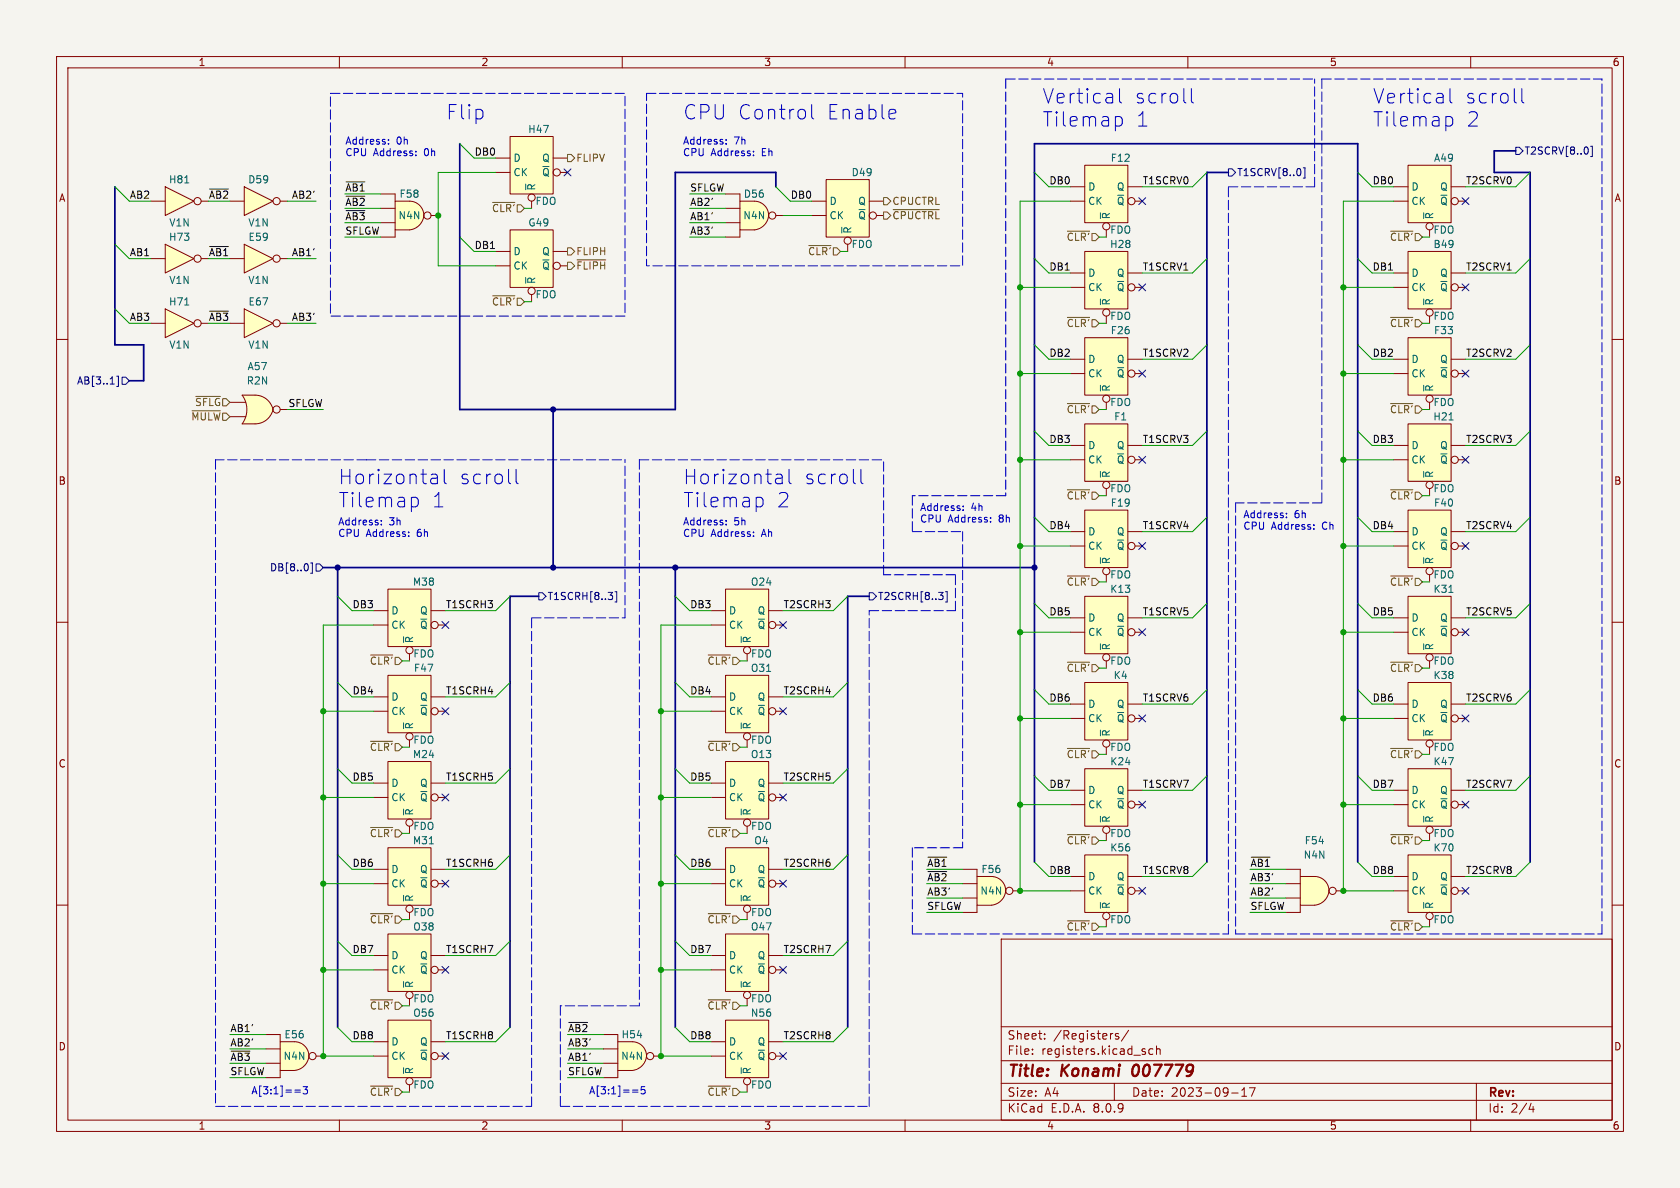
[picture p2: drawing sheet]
<svg xmlns="http://www.w3.org/2000/svg" width="297mm" height="210mm" viewBox="0 0 297 210" stroke-linecap="round" stroke-linejoin="round" font-family="sans-serif">
<defs><g id="words">
<g font-size="3.5" fill="#0000c2">
<text x="78.7" y="21.3">Flip</text>
<text x="120.6" y="21.3">CPU Control</text>
<text x="145.9" y="21.3">Enable</text>
<text x="184.1" y="18.5">Vertical</text>
<text x="184.1" y="22.6">Tilemap</text>
<text x="200.4" y="18.5">scroll</text>
<text x="200.7" y="22.6">1</text>
<text x="242.6" y="18.5">Vertical</text>
<text x="242.6" y="22.6">Tilemap</text>
<text x="258.8" y="18.5">scroll</text>
<text x="259.1" y="22.6">2</text>
<text x="59.7" y="85.8">Horizontal</text>
<text x="59.7" y="89.9">Tilemap</text>
<text x="76.2" y="89.9">1</text>
<text x="81" y="85.8">scroll</text>
<text x="120.6" y="85.8">Horizontal</text>
<text x="120.6" y="89.9">Tilemap</text>
<text x="137.2" y="89.9">2</text>
<text x="142" y="85.8">scroll</text>
</g>
<g font-size="2.8" fill="#840000">
<text x="178" y="190.9">Title:</text>
<text x="187.7" y="190.9">Konami</text>
<text x="201" y="190.9">007779</text>
</g>
<g font-size="2.1" fill="#840000">
<text x="178" y="184">Sheet:</text>
<text x="186.2" y="184">/Registers/</text>
<text x="178" y="186.7">File:</text>
<text x="184.1" y="186.7">registers.kicad_sch</text>
<text x="178" y="196.9">KiCad</text>
<text x="178" y="194.1">Size:</text>
<text x="184.7" y="194.1">A4</text>
<text x="185.7" y="196.9">E.D.A.</text>
<text x="193.3" y="196.9">8.0.9</text>
<text x="200" y="194.1">Date:</text>
<text x="207" y="194.1">2023-09-17</text>
<text x="263" y="194.3">Rev:</text>
<text x="263" y="196.9">Id:</text>
<text x="267.1" y="196.9">2/4</text>
</g>
<g font-size="1.8" fill="#840000">
<text x="35" y="11.9">1</text>
<text x="85" y="11.9">2</text>
<text x="135" y="11.9">3</text>
<text x="185" y="11.9">4</text>
<text x="235" y="11.9">5</text>
<text x="285" y="11.9">6</text>
<text x="10.3" y="35.9">A</text>
<text x="285.3" y="35.9">A</text>
<text x="10.3" y="85.9">B</text>
<text x="285.3" y="85.9">B</text>
<text x="10.3" y="135.9">C</text>
<text x="285.3" y="135.9">C</text>
<text x="10.3" y="185.9">D</text>
<text x="285.3" y="185.9">D</text>
<text x="35" y="199.9">1</text>
<text x="85" y="199.9">2</text>
<text x="135" y="199.9">3</text>
<text x="185" y="199.9">4</text>
<text x="235" y="199.9">5</text>
<text x="285" y="199.9">6</text>
</g>
<g font-size="1.8" fill="#006464">
<text x="93.3" y="23.7">H47</text>
<text x="90.7" y="28.8">D</text>
<text x="95.7" y="28.8">Q</text>
<text x="196.3" y="28.8">F12</text>
<text x="253.4" y="28.8">A49</text>
<text x="29.8" y="32.6">H81</text>
<text x="43.8" y="32.6">D59</text>
<text x="70.5" y="35.2">F58</text>
<text x="90.7" y="31.3">CK</text>
<text x="94.8" y="33.8" transform="rotate(-90 94.8 33.8)">~{R}</text>
<text x="95.7" y="31.3">~{Q}</text>
<text x="131.4" y="35.2">D56</text>
<text x="150.5" y="31.3">D49</text>
<text x="192.3" y="33.9">D</text>
<text x="197.3" y="33.9">Q</text>
<text x="249.4" y="33.9">D</text>
<text x="254.5" y="33.9">Q</text>
<text x="29.8" y="40.2">V1N</text>
<text x="43.8" y="40.2">V1N</text>
<text x="70.4" y="39">N4N</text>
<text x="93.3" y="40.2">G49</text>
<text x="94.6" y="36.4">FDO</text>
<text x="131.3" y="39">N4N</text>
<text x="146.6" y="39">CK</text>
<text x="146.6" y="36.4">D</text>
<text x="150.7" y="41.4" transform="rotate(-90 150.7 41.4)">~{R}</text>
<text x="151.6" y="36.4">Q</text>
<text x="151.6" y="39">~{Q}</text>
<text x="192.3" y="36.4">CK</text>
<text x="196.2" y="41.5">FDO</text>
<text x="196.4" y="38.9" transform="rotate(-90 196.4 38.9)">~{R}</text>
<text x="197.3" y="36.4">~{Q}</text>
<text x="249.4" y="36.4">CK</text>
<text x="253.3" y="41.5">FDO</text>
<text x="253.6" y="38.9" transform="rotate(-90 253.6 38.9)">~{R}</text>
<text x="254.5" y="36.4">~{Q}</text>
<text x="29.8" y="42.8">H73</text>
<text x="43.8" y="42.8">E59</text>
<text x="90.7" y="47.9">CK</text>
<text x="90.7" y="45.3">D</text>
<text x="95.7" y="45.3">Q</text>
<text x="95.7" y="47.9">~{Q}</text>
<text x="150.5" y="44">FDO</text>
<text x="196.1" y="44">H28</text>
<text x="253.3" y="44">B49</text>
<text x="29.8" y="50.4">V1N</text>
<text x="43.8" y="50.4">V1N</text>
<text x="94.6" y="52.9">FDO</text>
<text x="94.8" y="50.3" transform="rotate(-90 94.8 50.3)">~{R}</text>
<text x="192.3" y="51.7">CK</text>
<text x="192.3" y="49.1">D</text>
<text x="197.3" y="49.1">Q</text>
<text x="197.3" y="51.7">~{Q}</text>
<text x="249.4" y="51.7">CK</text>
<text x="249.4" y="49.1">D</text>
<text x="254.5" y="49.1">Q</text>
<text x="254.5" y="51.7">~{Q}</text>
<text x="29.8" y="54.2">H71</text>
<text x="43.8" y="54.2">E67</text>
<text x="196.2" y="56.7">FDO</text>
<text x="196.3" y="59.3">F26</text>
<text x="196.4" y="54.1" transform="rotate(-90 196.4 54.1)">~{R}</text>
<text x="253.3" y="56.7">FDO</text>
<text x="253.4" y="59.3">F33</text>
<text x="253.6" y="54.1" transform="rotate(-90 253.6 54.1)">~{R}</text>
<text x="29.8" y="61.8">V1N</text>
<text x="43.7" y="65.6">A57</text>
<text x="43.8" y="61.8">V1N</text>
<text x="192.3" y="64.4">D</text>
<text x="197.3" y="64.4">Q</text>
<text x="249.4" y="64.4">D</text>
<text x="254.5" y="64.4">Q</text>
<text x="43.5" y="68.2">R2N</text>
<text x="192.3" y="66.9">CK</text>
<text x="196.2" y="72">FDO</text>
<text x="196.4" y="69.3" transform="rotate(-90 196.4 69.3)">~{R}</text>
<text x="197.3" y="66.9">~{Q}</text>
<text x="249.4" y="66.9">CK</text>
<text x="253.3" y="72">FDO</text>
<text x="253.6" y="69.3" transform="rotate(-90 253.6 69.3)">~{R}</text>
<text x="254.5" y="66.9">~{Q}</text>
<text x="196.9" y="74.5">F1</text>
<text x="253.3" y="74.5">H21</text>
<text x="192.3" y="82.1">CK</text>
<text x="192.3" y="79.6">D</text>
<text x="197.3" y="79.6">Q</text>
<text x="197.3" y="82.1">~{Q}</text>
<text x="249.4" y="82.1">CK</text>
<text x="249.4" y="79.6">D</text>
<text x="254.5" y="79.6">Q</text>
<text x="254.5" y="82.1">~{Q}</text>
<text x="196.2" y="87.2">FDO</text>
<text x="196.3" y="89.8">F19</text>
<text x="196.4" y="84.6" transform="rotate(-90 196.4 84.6)">~{R}</text>
<text x="253.3" y="87.2">FDO</text>
<text x="253.4" y="89.8">F40</text>
<text x="253.6" y="84.6" transform="rotate(-90 253.6 84.6)">~{R}</text>
<text x="192.3" y="94.8">D</text>
<text x="197.3" y="94.8">Q</text>
<text x="249.4" y="94.8">D</text>
<text x="254.5" y="94.8">Q</text>
<text x="192.3" y="97.4">CK</text>
<text x="196.4" y="99.8" transform="rotate(-90 196.4 99.8)">~{R}</text>
<text x="197.3" y="97.4">~{Q}</text>
<text x="249.4" y="97.4">CK</text>
<text x="253.6" y="99.8" transform="rotate(-90 253.6 99.8)">~{R}</text>
<text x="254.5" y="97.4">~{Q}</text>
<text x="72.9" y="103.7">M38</text>
<text x="132.6" y="103.7">O24</text>
<text x="196.2" y="102.5">FDO</text>
<text x="196.2" y="105">K13</text>
<text x="253.3" y="102.5">FDO</text>
<text x="253.3" y="105">K31</text>
<text x="69.1" y="111.4">CK</text>
<text x="69.1" y="108.8">D</text>
<text x="73.3" y="113.8" transform="rotate(-90 73.3 113.8)">~{R}</text>
<text x="74.2" y="108.8">Q</text>
<text x="74.2" y="111.4">~{Q}</text>
<text x="128.8" y="111.4">CK</text>
<text x="128.8" y="108.8">D</text>
<text x="132.9" y="113.8" transform="rotate(-90 132.9 113.8)">~{R}</text>
<text x="133.8" y="108.8">Q</text>
<text x="133.8" y="111.4">~{Q}</text>
<text x="192.3" y="112.6">CK</text>
<text x="192.3" y="110.1">D</text>
<text x="197.3" y="110.1">Q</text>
<text x="197.3" y="112.6">~{Q}</text>
<text x="249.4" y="112.6">CK</text>
<text x="249.4" y="110.1">D</text>
<text x="254.5" y="110.1">Q</text>
<text x="254.5" y="112.6">~{Q}</text>
<text x="73" y="116.4">FDO</text>
<text x="73.1" y="119">F47</text>
<text x="132.6" y="119">O31</text>
<text x="132.7" y="116.4">FDO</text>
<text x="196.2" y="117.7">FDO</text>
<text x="196.4" y="115.1" transform="rotate(-90 196.4 115.1)">~{R}</text>
<text x="253.3" y="117.7">FDO</text>
<text x="253.6" y="115.1" transform="rotate(-90 253.6 115.1)">~{R}</text>
<text x="69.1" y="124.1">D</text>
<text x="74.2" y="124.1">Q</text>
<text x="128.8" y="124.1">D</text>
<text x="133.8" y="124.1">Q</text>
<text x="192.3" y="125.3">D</text>
<text x="196.8" y="120.2">K4</text>
<text x="197.3" y="125.3">Q</text>
<text x="249.4" y="125.3">D</text>
<text x="253.3" y="120.2">K38</text>
<text x="254.5" y="125.3">Q</text>
<text x="69.1" y="126.6">CK</text>
<text x="73" y="131.7">FDO</text>
<text x="73.3" y="129" transform="rotate(-90 73.3 129)">~{R}</text>
<text x="74.2" y="126.6">~{Q}</text>
<text x="128.8" y="126.6">CK</text>
<text x="132.7" y="131.7">FDO</text>
<text x="132.9" y="129" transform="rotate(-90 132.9 129)">~{R}</text>
<text x="133.8" y="126.6">~{Q}</text>
<text x="192.3" y="127.9">CK</text>
<text x="196.4" y="130.3" transform="rotate(-90 196.4 130.3)">~{R}</text>
<text x="197.3" y="127.9">~{Q}</text>
<text x="249.4" y="127.9">CK</text>
<text x="253.6" y="130.3" transform="rotate(-90 253.6 130.3)">~{R}</text>
<text x="254.5" y="127.9">~{Q}</text>
<text x="72.9" y="134.2">M24</text>
<text x="132.6" y="134.2">O13</text>
<text x="196.2" y="132.9">FDO</text>
<text x="196.2" y="135.5">K24</text>
<text x="253.3" y="132.9">FDO</text>
<text x="253.3" y="135.5">K47</text>
<text x="69.1" y="141.8">CK</text>
<text x="69.1" y="139.3">D</text>
<text x="74.2" y="139.3">Q</text>
<text x="74.2" y="141.8">~{Q}</text>
<text x="128.8" y="141.8">CK</text>
<text x="128.8" y="139.3">D</text>
<text x="133.8" y="139.3">Q</text>
<text x="133.8" y="141.8">~{Q}</text>
<text x="192.3" y="143.1">CK</text>
<text x="192.3" y="140.6">D</text>
<text x="197.3" y="140.6">Q</text>
<text x="197.3" y="143.1">~{Q}</text>
<text x="249.4" y="143.1">CK</text>
<text x="249.4" y="140.6">D</text>
<text x="254.5" y="140.6">Q</text>
<text x="254.5" y="143.1">~{Q}</text>
<text x="72.9" y="149.5">M31</text>
<text x="73" y="146.9">FDO</text>
<text x="73.3" y="144.3" transform="rotate(-90 73.3 144.3)">~{R}</text>
<text x="132.7" y="146.9">FDO</text>
<text x="132.9" y="144.3" transform="rotate(-90 132.9 144.3)">~{R}</text>
<text x="133.2" y="149.5">O4</text>
<text x="196.2" y="148.2">FDO</text>
<text x="196.4" y="145.5" transform="rotate(-90 196.4 145.5)">~{R}</text>
<text x="230.6" y="149.5">F54</text>
<text x="253.3" y="148.2">FDO</text>
<text x="253.6" y="145.5" transform="rotate(-90 253.6 145.5)">~{R}</text>
<text x="69.1" y="154.5">D</text>
<text x="74.2" y="154.5">Q</text>
<text x="128.8" y="154.5">D</text>
<text x="133.8" y="154.5">Q</text>
<text x="173.4" y="154.5">F56</text>
<text x="192.3" y="155.8">D</text>
<text x="196.2" y="150.7">K56</text>
<text x="197.3" y="155.8">Q</text>
<text x="230.4" y="152">N4N</text>
<text x="249.4" y="155.8">D</text>
<text x="253.3" y="150.7">K70</text>
<text x="254.5" y="155.8">Q</text>
<text x="69.1" y="157.1">CK</text>
<text x="73.3" y="159.5" transform="rotate(-90 73.3 159.5)">~{R}</text>
<text x="74.2" y="157.1">~{Q}</text>
<text x="128.8" y="157.1">CK</text>
<text x="132.9" y="159.5" transform="rotate(-90 132.9 159.5)">~{R}</text>
<text x="133.8" y="157.1">~{Q}</text>
<text x="173.2" y="158.3">N4N</text>
<text x="192.3" y="158.3">CK</text>
<text x="196.4" y="160.8" transform="rotate(-90 196.4 160.8)">~{R}</text>
<text x="197.3" y="158.3">~{Q}</text>
<text x="249.4" y="158.3">CK</text>
<text x="253.6" y="160.8" transform="rotate(-90 253.6 160.8)">~{R}</text>
<text x="254.5" y="158.3">~{Q}</text>
<text x="73" y="164.7">O38</text>
<text x="73" y="162.2">FDO</text>
<text x="132.6" y="164.7">O47</text>
<text x="132.7" y="162.2">FDO</text>
<text x="196.2" y="163.4">FDO</text>
<text x="253.3" y="163.4">FDO</text>
<text x="69.1" y="172.3">CK</text>
<text x="69.1" y="169.8">D</text>
<text x="74.2" y="169.8">Q</text>
<text x="74.2" y="172.3">~{Q}</text>
<text x="128.8" y="172.3">CK</text>
<text x="128.8" y="169.8">D</text>
<text x="133.8" y="169.8">Q</text>
<text x="133.8" y="172.3">~{Q}</text>
<text x="73" y="179.9">O56</text>
<text x="73" y="177.4">FDO</text>
<text x="73.3" y="174.8" transform="rotate(-90 73.3 174.8)">~{R}</text>
<text x="132.6" y="179.9">N56</text>
<text x="132.7" y="177.4">FDO</text>
<text x="132.9" y="174.8" transform="rotate(-90 132.9 174.8)">~{R}</text>
<text x="50.2" y="183.7">E56</text>
<text x="69.1" y="185">D</text>
<text x="74.2" y="185">Q</text>
<text x="109.8" y="183.7">H54</text>
<text x="128.8" y="185">D</text>
<text x="133.8" y="185">Q</text>
<text x="50" y="187.6">N4N</text>
<text x="69.1" y="187.6">CK</text>
<text x="73.3" y="190" transform="rotate(-90 73.3 190)">~{R}</text>
<text x="74.2" y="187.6">~{Q}</text>
<text x="109.7" y="187.6">N4N</text>
<text x="128.8" y="187.6">CK</text>
<text x="132.9" y="190" transform="rotate(-90 132.9 190)">~{R}</text>
<text x="133.8" y="187.6">~{Q}</text>
<text x="73" y="192.6">FDO</text>
<text x="132.7" y="192.6">FDO</text>
</g>
<g font-size="1.8" fill="#0000c2">
<text x="61" y="25.6">Address:</text>
<text x="61" y="27.7">CPU</text>
<text x="66" y="27.7">Address:</text>
<text x="70.1" y="25.6">0h</text>
<text x="75.1" y="27.7">0h</text>
<text x="120.6" y="25.6">Address:</text>
<text x="120.6" y="27.7">CPU</text>
<text x="125.7" y="27.7">Address:</text>
<text x="129.7" y="25.6">7h</text>
<text x="134.8" y="27.7">Eh</text>
<text x="59.7" y="93">Address:</text>
<text x="59.7" y="95">CPU</text>
<text x="64.7" y="95">Address:</text>
<text x="68.8" y="93">3h</text>
<text x="73.8" y="95">6h</text>
<text x="120.6" y="93">Address:</text>
<text x="120.6" y="95">CPU</text>
<text x="125.7" y="95">Address:</text>
<text x="129.7" y="93">5h</text>
<text x="134.8" y="95">Ah</text>
<text x="162.6" y="90.4">Address:</text>
<text x="162.6" y="92.5">CPU</text>
<text x="167.6" y="92.5">Address:</text>
<text x="171.7" y="90.4">4h</text>
<text x="176.7" y="92.5">8h</text>
<text x="219.7" y="91.7">Address:</text>
<text x="219.7" y="93.7">CPU</text>
<text x="224.8" y="93.7">Address:</text>
<text x="228.8" y="91.7">6h</text>
<text x="233.8" y="93.7">Ch</text>
<text x="44.3" y="193.7">A[3:1]==3</text>
<text x="104" y="193.7">A[3:1]==5</text>
</g>
<g font-size="1.8" fill="#0f0f0f">
<text x="83.8" y="27.6">DB0</text>
<text x="22.9" y="35.2">AB2</text>
<text x="36.8" y="35.2">~{AB2}</text>
<text x="51.5" y="35.2">AB2'</text>
<text x="61" y="33.9">~{AB1}</text>
<text x="121.9" y="33.9">SFLGW</text>
<text x="139.7" y="35.2">DB0</text>
<text x="185.4" y="32.7">DB0</text>
<text x="201.9" y="32.7">T1SCRV0</text>
<text x="242.6" y="32.7">DB0</text>
<text x="259.1" y="32.7">T2SCRV0</text>
<text x="61" y="41.6">SFLGW</text>
<text x="61" y="39">~{AB3}</text>
<text x="61" y="36.5">~{AB2}</text>
<text x="121.9" y="36.5">AB2'</text>
<text x="121.9" y="39">AB1'</text>
<text x="121.9" y="41.6">AB3'</text>
<text x="22.9" y="45.4">AB1</text>
<text x="36.8" y="45.4">~{AB1}</text>
<text x="51.5" y="45.4">AB1'</text>
<text x="83.8" y="44.1">DB1</text>
<text x="185.4" y="47.9">DB1</text>
<text x="201.9" y="47.9">T1SCRV1</text>
<text x="242.6" y="47.9">DB1</text>
<text x="259.1" y="47.9">T2SCRV1</text>
<text x="22.9" y="56.8">AB3</text>
<text x="36.8" y="56.8">~{AB3}</text>
<text x="51.5" y="56.8">AB3'</text>
<text x="185.4" y="63.2">DB2</text>
<text x="201.9" y="63.2">T1SCRV2</text>
<text x="242.6" y="63.2">DB2</text>
<text x="259.1" y="63.2">T2SCRV2</text>
<text x="50.9" y="72">SFLGW</text>
<text x="185.4" y="78.4">DB3</text>
<text x="201.9" y="78.4">T1SCRV3</text>
<text x="242.6" y="78.4">DB3</text>
<text x="259.1" y="78.4">T2SCRV3</text>
<text x="185.4" y="93.6">DB4</text>
<text x="201.9" y="93.6">T1SCRV4</text>
<text x="242.6" y="93.6">DB4</text>
<text x="259.1" y="93.6">T2SCRV4</text>
<text x="62.2" y="107.6">DB3</text>
<text x="78.7" y="107.6">T1SCRH3</text>
<text x="121.9" y="107.6">DB3</text>
<text x="138.4" y="107.6">T2SCRH3</text>
<text x="185.4" y="108.9">DB5</text>
<text x="201.9" y="108.9">T1SCRV5</text>
<text x="242.6" y="108.9">DB5</text>
<text x="259.1" y="108.9">T2SCRV5</text>
<text x="62.2" y="122.8">DB4</text>
<text x="78.7" y="122.8">T1SCRH4</text>
<text x="121.9" y="122.8">DB4</text>
<text x="138.4" y="122.8">T2SCRH4</text>
<text x="185.4" y="124.1">DB6</text>
<text x="201.9" y="124.1">T1SCRV6</text>
<text x="242.6" y="124.1">DB6</text>
<text x="259.1" y="124.1">T2SCRV6</text>
<text x="62.2" y="138.1">DB5</text>
<text x="78.7" y="138.1">T1SCRH5</text>
<text x="121.9" y="138.1">DB5</text>
<text x="138.4" y="138.1">T2SCRH5</text>
<text x="185.4" y="139.4">DB7</text>
<text x="201.9" y="139.4">T1SCRV7</text>
<text x="242.6" y="139.4">DB7</text>
<text x="259.1" y="139.4">T2SCRV7</text>
<text x="62.2" y="153.3">DB6</text>
<text x="78.7" y="153.3">T1SCRH6</text>
<text x="121.9" y="153.3">DB6</text>
<text x="138.4" y="153.3">T2SCRH6</text>
<text x="163.8" y="155.9">~{AB2}</text>
<text x="163.8" y="153.3">~{AB1}</text>
<text x="185.4" y="154.6">DB8</text>
<text x="201.9" y="154.6">T1SCRV8</text>
<text x="221" y="155.9">AB3'</text>
<text x="221" y="153.3">~{AB1}</text>
<text x="242.6" y="154.6">DB8</text>
<text x="259.1" y="154.6">T2SCRV8</text>
<text x="163.8" y="158.4">AB3'</text>
<text x="163.8" y="160.9">SFLGW</text>
<text x="221" y="160.9">SFLGW</text>
<text x="221" y="158.4">AB2'</text>
<text x="62.2" y="168.6">DB7</text>
<text x="78.7" y="168.6">T1SCRH7</text>
<text x="121.9" y="168.6">DB7</text>
<text x="138.4" y="168.6">T2SCRH7</text>
<text x="40.6" y="185.1">AB2'</text>
<text x="40.6" y="182.5">AB1'</text>
<text x="62.2" y="183.8">DB8</text>
<text x="78.7" y="183.8">T1SCRH8</text>
<text x="100.3" y="185.1">AB3'</text>
<text x="100.3" y="182.5">~{AB2}</text>
<text x="121.9" y="183.8">DB8</text>
<text x="138.4" y="183.8">T2SCRH8</text>
<text x="40.6" y="187.6">~{AB3}</text>
<text x="40.6" y="190.2">SFLGW</text>
<text x="100.3" y="187.6">AB1'</text>
<text x="100.3" y="190.2">SFLGW</text>
</g>
<g font-size="1.8" fill="#725600">
<text x="101.8" y="28.8">FLIPV</text>
<text x="86.9" y="37.7">~{CLR'}</text>
<text x="157.7" y="36.4">CPUCTRL</text>
<text x="157.7" y="39">~{CPUCTRL}</text>
<text x="101.8" y="45.3">FLIPH</text>
<text x="101.8" y="47.9">~{FLIPH}</text>
<text x="142.8" y="45.3">~{CLR'}</text>
<text x="188.5" y="42.8">~{CLR'}</text>
<text x="245.6" y="42.8">~{CLR'}</text>
<text x="86.9" y="54.2">~{CLR'}</text>
<text x="188.5" y="58">~{CLR'}</text>
<text x="245.6" y="58">~{CLR'}</text>
<text x="34.4" y="72">~{SFLG}</text>
<text x="33.7" y="74.5">~{MULW}</text>
<text x="188.5" y="73.3">~{CLR'}</text>
<text x="245.6" y="73.3">~{CLR'}</text>
<text x="188.5" y="88.5">~{CLR'}</text>
<text x="245.6" y="88.5">~{CLR'}</text>
<text x="188.5" y="103.7">~{CLR'}</text>
<text x="245.6" y="103.7">~{CLR'}</text>
<text x="65.3" y="117.7">~{CLR'}</text>
<text x="125" y="117.7">~{CLR'}</text>
<text x="188.5" y="119">~{CLR'}</text>
<text x="245.6" y="119">~{CLR'}</text>
<text x="65.3" y="132.9">~{CLR'}</text>
<text x="125" y="132.9">~{CLR'}</text>
<text x="188.5" y="134.2">~{CLR'}</text>
<text x="245.6" y="134.2">~{CLR'}</text>
<text x="65.3" y="148.2">~{CLR'}</text>
<text x="125" y="148.2">~{CLR'}</text>
<text x="188.5" y="149.5">~{CLR'}</text>
<text x="245.6" y="149.5">~{CLR'}</text>
<text x="65.3" y="163.4">~{CLR'}</text>
<text x="125" y="163.4">~{CLR'}</text>
<text x="188.5" y="164.7">~{CLR'}</text>
<text x="245.6" y="164.7">~{CLR'}</text>
<text x="65.3" y="178.7">~{CLR'}</text>
<text x="125" y="178.7">~{CLR'}</text>
<text x="65.3" y="193.9">~{CLR'}</text>
<text x="125" y="193.9">~{CLR'}</text>
</g>
<g font-size="1.8" fill="#000084">
<text x="269.4" y="27.5">T2SCRV[8..0]</text>
<text x="218.6" y="31.3">T1SCRV[8..0]</text>
<text x="13.5" y="68.2">AB[3..1]</text>
<text x="47.6" y="101.2">DB[8..0]</text>
<text x="96.7" y="106.3">T1SCRH[8..3]</text>
<text x="155.1" y="106.3">T2SCRH[8..3]</text>
</g>
</g></defs>
<path d="M0 0h297v210h-297z" fill="#f5f4ef" stroke="#f5f4ef" stroke-width=".18"/>
<g fill="none" stroke="#840000" stroke-width=".18">
<path d="M10 10h277v190h-277zM12 12h273v186h-273zM60 10v2M110 10v2M160 10v2M210 10v2M260 10v2M10 60h2M285 60h2M10 110h2M285 110h2M10 160h2"/>
<path d="M177 166h108v32h-108zM285 160h2M60 198v2M110 198v2M160 198v2M177 194.5h108M177 191.5h108M177 187.5h108M177 181.5h108M182.5 186.3v.1M182.5 185.5v.1M184.7 183.6v.1"/>
<path d="M184.7 182.8v.1M197 191.5v3M197.7 182.8l-.3-.1-.2 .2v.2l.5 .2v.3h-.5M199.5 182.1l-1.3 2M203.8 185.5l-.4-.1-.3 .3v.4l.1 .2h.6M204.5 185.5l.2-.1 .3 .1 .1 .9M204.5 184.9v1.5M210 198v2M217.7 193.2h1.2M219.5 193.8h.9M219.5 192.7l.5-.4v1.5M220.9 192.3h1l-.7 1.5"/>
<path d="M260 198v2M261 191.5v6.5M270.7 195l-.4 1.1h.9M271 195.6v1"/>
</g>
<path d="M200.4 188.6a1.52 1.52 0 0 0 0 1.5" fill="none" stroke="#840000" stroke-width=".4"/>
<path d="M90.2 24.1h7.6v10.2h-7.6z" fill="#ffffc2"/>
<g fill="none" stroke="#840000" stroke-width=".18">
<path d="M87.6 30.5h2.6M87.6 27.9h2.6M90.2 24.1h7.6v10.2h-7.6zM94 35.6v1.2M97.8 27.9h2.5M99.1 30.5h1.2"/>
<circle cx="94" cy="34.9" r=".63"/>
</g>
<path d="M92.9 32.5v1.1" fill="none" stroke="#006464" stroke-width=".18"/>
<path d="M29.2 54.6l5.1 2.6-5.1 2.5z" fill="#ffffc2"/>
<g fill="none" stroke="#840000" stroke-width=".18">
<path d="M26.7 57.2h2.5M29.2 54.6l5.1 2.6-5.1 2.5zM35.6 57.2h1.2"/>
<circle cx="34.9" cy="57.1" r=".63"/>
</g>
<path d="M32.7 53.9h.7" fill="none" stroke="#006464" stroke-width=".18"/>
<path d="M68.6 134.6h7.6v10.2h-7.6z" fill="#ffffc2"/>
<g fill="none" stroke="#840000" stroke-width=".18">
<path d="M66 138.4h2.6M68.6 134.6h7.6v10.2h-7.6zM76.2 138.4h2.5M66 141h2.6M72.4 146.1v1.2M77.5 141h1.2"/>
<circle cx="72.4" cy="145.4" r=".63"/>
</g>
<path d="M71.3 143v1" fill="none" stroke="#006464" stroke-width=".18"/>
<path d="M68.6 119.4h7.6v10.1h-7.6z" fill="#ffffc2"/>
<g fill="none" stroke="#840000" stroke-width=".18">
<path d="M68.6 119.4h7.6v10.1h-7.6zM66 125.7h2.6M66 123.2h2.6M72.4 130.8v1.3M76.2 123.2h2.5M77.5 125.7h1.2"/>
<circle cx="72.4" cy="130.2" r=".63"/>
</g>
<path d="M71.3 127.8v1" fill="none" stroke="#006464" stroke-width=".18"/>
<path d="M128.3 149.9h7.6v10.1h-7.6z" fill="#ffffc2"/>
<g fill="none" stroke="#840000" stroke-width=".18">
<path d="M125.7 156.2h2.6M125.7 153.7h2.6M128.3 149.9h7.6v10.1h-7.6zM135.9 153.7h2.5M137.2 156.2h1.2M132.1 161.3v1.3"/>
<circle cx="132.1" cy="160.7" r=".63"/>
</g>
<path d="M131 158.3v1" fill="none" stroke="#006464" stroke-width=".18"/>
<path d="M128.3 165.1h7.6v10.2h-7.6z" fill="#ffffc2"/>
<g fill="none" stroke="#840000" stroke-width=".18">
<path d="M125.7 171.5h2.6M125.7 168.9h2.6M128.3 165.1h7.6v10.2h-7.6zM132.1 176.5v1.3M135.9 168.9h2.5M137.2 171.5h1.2"/>
<circle cx="132.1" cy="175.9" r=".63"/>
</g>
<path d="M131 173.5v1" fill="none" stroke="#006464" stroke-width=".18"/>
<path d="M248.9 151.1h7.6v10.2h-7.6z" fill="#ffffc2"/>
<g fill="none" stroke="#840000" stroke-width=".18">
<path d="M246.4 157.5h2.5M246.4 154.9h2.5M248.9 151.1h7.6v10.2h-7.6zM256.5 154.9h2.6M257.8 157.5h1.3M252.7 162.6v1.2"/>
<circle cx="252.7" cy="161.9" r=".63"/>
</g>
<path d="M251.7 159.5v1.1" fill="none" stroke="#006464" stroke-width=".18"/>
<path d="M128.3 119.4h7.6v10.1h-7.6z" fill="#ffffc2"/>
<g fill="none" stroke="#840000" stroke-width=".18">
<path d="M128.3 119.4h7.6v10.1h-7.6zM125.7 125.7h2.6M125.7 123.2h2.6M132.1 130.8v1.3M135.9 123.2h2.5M137.2 125.7h1.2"/>
<circle cx="132.1" cy="130.2" r=".63"/>
</g>
<path d="M131 127.8v1" fill="none" stroke="#006464" stroke-width=".18"/>
<path d="M128.3 104.1h7.6v10.2h-7.6z" fill="#ffffc2"/>
<g fill="none" stroke="#840000" stroke-width=".18">
<path d="M125.7 110.5h2.6M125.7 108h2.6M128.3 104.1h7.6v10.2h-7.6zM132.1 115.6v1.2M135.9 108h2.5M137.2 110.5h1.2"/>
<circle cx="132.1" cy="114.9" r=".63"/>
</g>
<path d="M131 112.5v1.1" fill="none" stroke="#006464" stroke-width=".18"/>
<path d="M128.3 134.6h7.6v10.2h-7.6z" fill="#ffffc2"/>
<g fill="none" stroke="#840000" stroke-width=".18">
<path d="M125.7 138.4h2.6M128.3 134.6h7.6v10.2h-7.6zM135.9 138.4h2.5M125.7 141h2.6M132.1 146.1v1.2M137.2 141h1.2"/>
<circle cx="132.1" cy="145.4" r=".63"/>
</g>
<path d="M131 143v1" fill="none" stroke="#006464" stroke-width=".18"/>
<path d="M130.8 35.6h2.5v5h-2.5z" fill="#ffffc2"/>
<g fill="#ffffc2" stroke="#ffffc2" stroke-width=".18">
<path d="M133.1 37.8l2.8 .3a2.82 2.82 0 0 1-2.6 2.5z"/>
<path d="M133.3 35.6a2.54 2.54 0 0 1 2.6 2.5h-2.6z"/>
</g>
<g fill="none" stroke="#840000" stroke-width=".18">
<path d="M128.3 34.3h2.5v1.3M128.3 39.4h2.5M128.3 36.8h2.5M130.8 35.6h2.5a2.53 2.53 0 0 1 2.6 2.4 2.53 2.53 0 0 1-2.3 2.6h-2.8zM137.2 38.1h1.2M130.8 40.6v1.3h-2.5"/>
<circle cx="136.5" cy="38.1" r=".63"/>
</g>
<path d="M248.9 120.7h7.6v10.1h-7.6z" fill="#ffffc2"/>
<g fill="none" stroke="#840000" stroke-width=".18">
<path d="M246.4 127h2.5M246.4 124.5h2.5M248.9 120.7h7.6v10.1h-7.6zM252.7 132.1v1.3M256.5 124.5h2.6M257.8 127h1.3"/>
<circle cx="252.7" cy="131.4" r=".63"/>
</g>
<path d="M251.7 129.1v1" fill="none" stroke="#006464" stroke-width=".18"/>
<path d="M90.2 40.6h7.6v10.2h-7.6z" fill="#ffffc2"/>
<g fill="none" stroke="#840000" stroke-width=".18">
<path d="M87.6 47h2.6M87.6 44.5h2.6M90.2 40.6h7.6v10.2h-7.6zM94 52.1v1.2M97.8 44.5h2.5M99.1 47h1.2"/>
<circle cx="94" cy="51.4" r=".63"/>
</g>
<path d="M92.9 49v1.1" fill="none" stroke="#006464" stroke-width=".18"/>
<path d="M248.9 135.9h7.6v10.2h-7.6z" fill="#ffffc2"/>
<g fill="none" stroke="#840000" stroke-width=".18">
<path d="M246.4 139.7h2.5M248.9 135.9h7.6v10.2h-7.6zM256.5 139.7h2.6M246.4 142.2h2.5M252.7 147.3v1.3M257.8 142.2h1.3"/>
<circle cx="252.7" cy="146.7" r=".63"/>
</g>
<path d="M251.7 144.3v1" fill="none" stroke="#006464" stroke-width=".18"/>
<path d="M43.2 33l5.1 2.6-5.1 2.5z" fill="#ffffc2"/>
<g fill="none" stroke="#840000" stroke-width=".18">
<path d="M40.6 35.6h2.6M43.2 33l5.1 2.6-5.1 2.5zM49.5 35.6h1.3"/>
<circle cx="48.9" cy="35.6" r=".63"/>
</g>
<path d="M191.8 44.5h7.6v10.1h-7.6z" fill="#ffffc2"/>
<g fill="none" stroke="#840000" stroke-width=".18">
<path d="M189.2 50.8h2.6M189.2 48.3h2.6M191.8 44.5h7.6v10.1h-7.6zM195.6 55.9v1.3M199.4 48.3h2.5M200.7 50.8h1.2"/>
<circle cx="195.6" cy="55.2" r=".63"/>
</g>
<path d="M194.5 52.9v1" fill="none" stroke="#006464" stroke-width=".18"/>
<path d="M191.8 74.9h7.6v10.2h-7.6z" fill="#ffffc2"/>
<g fill="none" stroke="#840000" stroke-width=".18">
<path d="M189.2 78.7h2.6M191.8 74.9h7.6v10.2h-7.6zM199.4 78.7h2.5M189.2 81.3h2.6M195.6 86.4v1.2M200.7 81.3h1.2"/>
<circle cx="195.6" cy="85.7" r=".63"/>
</g>
<path d="M194.5 83.3v1.1" fill="none" stroke="#006464" stroke-width=".18"/>
<path d="M191.8 120.7h7.6v10.1h-7.6z" fill="#ffffc2"/>
<g fill="none" stroke="#840000" stroke-width=".18">
<path d="M189.2 127h2.6M189.2 124.5h2.6M191.8 120.7h7.6v10.1h-7.6zM195.6 132.1v1.3M199.4 124.5h2.5M200.7 127h1.2"/>
<circle cx="195.6" cy="131.4" r=".63"/>
</g>
<path d="M194.5 129.1v1" fill="none" stroke="#006464" stroke-width=".18"/>
<path d="M69.8 35.6h2.6v5h-2.6z" fill="#ffffc2"/>
<g fill="#ffffc2" stroke="#ffffc2" stroke-width=".18">
<path d="M72.1 37.8l2.8 .3a2.82 2.82 0 0 1-2.5 2.5z"/>
<path d="M72.4 35.6a2.54 2.54 0 0 1 2.5 2.5h-2.5z"/>
</g>
<g fill="none" stroke="#840000" stroke-width=".18">
<path d="M67.3 34.3h2.5v1.3M67.3 39.4h2.5M67.3 36.8h2.5M69.8 35.6h2.6a2.53 2.53 0 0 1 2.5 2.4 2.53 2.53 0 0 1-2.3 2.6h-2.8zM76.2 38.1h1.3M69.8 40.6v1.3h-2.5"/>
<circle cx="75.6" cy="38.1" r=".63"/>
</g>
<path d="M191.8 59.7h7.6v10.2h-7.6z" fill="#ffffc2"/>
<g fill="none" stroke="#840000" stroke-width=".18">
<path d="M191.8 59.7h7.6v10.2h-7.6zM189.2 66h2.6M189.2 63.5h2.6M195.6 71.1v1.3M199.4 63.5h2.5M200.7 66h1.2"/>
<circle cx="195.6" cy="70.5" r=".63"/>
</g>
<path d="M194.5 68.1v1" fill="none" stroke="#006464" stroke-width=".18"/>
<path d="M248.9 29.2h7.6v10.2h-7.6z" fill="#ffffc2"/>
<g fill="none" stroke="#840000" stroke-width=".18">
<path d="M246.4 35.6h2.5M246.4 33h2.5M248.9 29.2h7.6v10.2h-7.6zM256.5 33h2.6M257.8 35.6h1.3M252.7 40.6v1.3"/>
<circle cx="252.7" cy="40" r=".63"/>
</g>
<path d="M251.7 37.6v1" fill="none" stroke="#006464" stroke-width=".18"/>
<path d="M248.9 59.7h7.6v10.2h-7.6z" fill="#ffffc2"/>
<g fill="none" stroke="#840000" stroke-width=".18">
<path d="M248.9 59.7h7.6v10.2h-7.6zM246.4 66h2.5M246.4 63.5h2.5M252.7 71.1v1.3M256.5 63.5h2.6M257.8 66h1.3"/>
<circle cx="252.7" cy="70.5" r=".63"/>
</g>
<path d="M251.7 68.1v1" fill="none" stroke="#006464" stroke-width=".18"/>
<path d="M248.9 90.2h7.6v10.1h-7.6z" fill="#ffffc2"/>
<g fill="none" stroke="#840000" stroke-width=".18">
<path d="M246.4 96.5h2.5M246.4 94h2.5M248.9 90.2h7.6v10.1h-7.6zM256.5 94h2.6M257.8 96.5h1.3M252.7 101.6v1.3"/>
<circle cx="252.7" cy="101" r=".63"/>
</g>
<path d="M251.7 98.6v1" fill="none" stroke="#006464" stroke-width=".18"/>
<path d="M248.9 105.4h7.6v10.2h-7.6z" fill="#ffffc2"/>
<g fill="none" stroke="#840000" stroke-width=".18">
<path d="M246.4 111.8h2.5M246.4 109.2h2.5M248.9 105.4h7.6v10.2h-7.6zM252.7 116.8v1.3M256.5 109.2h2.6M257.8 111.8h1.3"/>
<circle cx="252.7" cy="116.2" r=".63"/>
</g>
<path d="M251.7 113.8v1M256.1 104.7h.8" fill="none" stroke="#006464" stroke-width=".18"/>
<path d="M248.9 44.5h7.6v10.1h-7.6z" fill="#ffffc2"/>
<g fill="none" stroke="#840000" stroke-width=".18">
<path d="M246.4 50.8h2.5M246.4 48.3h2.5M248.9 44.5h7.6v10.1h-7.6zM252.7 55.9v1.3M256.5 48.3h2.6M257.8 50.8h1.3"/>
<circle cx="252.7" cy="55.2" r=".63"/>
</g>
<path d="M251.7 52.9v1" fill="none" stroke="#006464" stroke-width=".18"/>
<path d="M146 31.8h7.7v10.1h-7.7z" fill="#ffffc2"/>
<g fill="none" stroke="#840000" stroke-width=".18">
<path d="M143.5 38.1h2.5M143.5 35.6h2.5M146 31.8h7.7v10.1h-7.7zM153.7 35.6h2.5M154.9 38.1h1.3M149.9 43.2v1.3"/>
<circle cx="149.9" cy="42.5" r=".63"/>
</g>
<path d="M148.8 40.2v1" fill="none" stroke="#006464" stroke-width=".18"/>
<path d="M191.8 29.2h7.6v10.2h-7.6z" fill="#ffffc2"/>
<g fill="none" stroke="#840000" stroke-width=".18">
<path d="M189.2 35.6h2.6M189.2 33h2.6M191.8 29.2h7.6v10.2h-7.6zM199.4 33h2.5M200.7 35.6h1.2M195.6 40.6v1.3"/>
<circle cx="195.6" cy="40" r=".63"/>
</g>
<path d="M194.5 37.6v1" fill="none" stroke="#006464" stroke-width=".18"/>
<path d="M248.9 74.9h7.6v10.2h-7.6z" fill="#ffffc2"/>
<g fill="none" stroke="#840000" stroke-width=".18">
<path d="M246.4 78.7h2.5M248.9 74.9h7.6v10.2h-7.6zM256.5 78.7h2.6M246.4 81.3h2.5M252.7 86.4v1.2M257.8 81.3h1.3"/>
<circle cx="252.7" cy="85.7" r=".63"/>
</g>
<path d="M256.2 74.2h.7M251.7 83.3v1.1" fill="none" stroke="#006464" stroke-width=".18"/>
<path d="M172.7 154.9h2.6v5.1h-2.6z" fill="#ffffc2"/>
<g fill="#ffffc2" stroke="#ffffc2" stroke-width=".18">
<path d="M175 157.2l2.8 .3a2.82 2.82 0 0 1-2.5 2.5z"/>
<path d="M175.3 154.9a2.54 2.54 0 0 1 2.5 2.6h-2.5z"/>
<path d="M45.1 71.7l3.2 .7a3.3 3.3 0 0 1-3.2 2.5z"/>
</g>
<g fill="none" stroke="#840000" stroke-width=".18">
<path d="M170.2 153.7h2.5v1.2M170.2 158.8h2.5M170.2 156.2h2.5M172.7 154.9h2.6a2.53 2.53 0 0 1 2.5 2.4 2.53 2.53 0 0 1-2.3 2.7h-2.8zM179.1 157.5h1.2M172.7 160v1.3h-2.5"/>
<circle cx="178.4" cy="157.5" r=".63"/>
</g>
<path d="M42.8 69.9h2.3" fill="none" stroke="#ffffc2" stroke-width=".18"/>
<path d="M42.8 69.9h2.3v5h-2.3a4.3 4.3 0 0 0 0-5z" fill="#ffffc2"/>
<path d="M45.1 69.9a3.2 3.2 0 0 1 3.2 2.5l-3.2 .7z" fill="#ffffc2" stroke="#ffffc2" stroke-width=".18"/>
<g fill="none" stroke="#840000" stroke-width=".18">
<path d="M40.6 73.7h2.8M40.6 71.1h2.8M42.8 69.9h2.3a3.1 3.1 0 0 1 3.1 2.6 3.3 3.3 0 0 1-3.1 2.4M42.8 69.9a4.3 4.3 0 0 1 0 5M49.5 72.4h1.3"/>
<circle cx="48.9" cy="72.4" r=".63"/>
</g>
<path d="M42.8 74.9h2.3z" fill="#840000" stroke="#840000" stroke-width=".18"/>
<path d="M191.8 90.2h7.6v10.1h-7.6z" fill="#ffffc2"/>
<g fill="none" stroke="#840000" stroke-width=".18">
<path d="M189.2 96.5h2.6M189.2 94h2.6M191.8 90.2h7.6v10.1h-7.6zM199.4 94h2.5M200.7 96.5h1.2M195.6 101.6v1.3"/>
<circle cx="195.6" cy="101" r=".63"/>
</g>
<path d="M194.5 98.6v1" fill="none" stroke="#006464" stroke-width=".18"/>
<path d="M43.2 54.6l5.1 2.6-5.1 2.5z" fill="#ffffc2"/>
<g fill="none" stroke="#840000" stroke-width=".18">
<path d="M40.6 57.2h2.6M43.2 54.6l5.1 2.6-5.1 2.5zM49.5 57.2h1.3"/>
<circle cx="48.9" cy="57.1" r=".63"/>
</g>
<path d="M191.8 135.9h7.6v10.2h-7.6z" fill="#ffffc2"/>
<g fill="none" stroke="#840000" stroke-width=".18">
<path d="M189.2 139.7h2.6M191.8 135.9h7.6v10.2h-7.6zM199.4 139.7h2.5M189.2 142.2h2.6M195.6 147.3v1.3M200.7 142.2h1.2"/>
<circle cx="195.6" cy="146.7" r=".63"/>
</g>
<path d="M194.5 144.3v1" fill="none" stroke="#006464" stroke-width=".18"/>
<path d="M109.2 184.2h2.6v5h-2.6z" fill="#ffffc2"/>
<g fill="#ffffc2" stroke="#ffffc2" stroke-width=".18">
<path d="M111.5 186.4l2.8 .3a2.82 2.82 0 0 1-2.5 2.5z"/>
<path d="M111.8 184.2a2.54 2.54 0 0 1 2.5 2.5h-2.5z"/>
</g>
<g fill="none" stroke="#840000" stroke-width=".18">
<path d="M106.7 182.9h2.5v1.3M106.7 188h2.5M106.7 185.4h2.5M109.2 184.2h2.6a2.53 2.53 0 0 1 2.5 2.4 2.53 2.53 0 0 1-2.3 2.6h-2.8zM109.2 189.2v1.3h-2.5M115.6 186.7h1.2"/>
<circle cx="114.9" cy="186.7" r=".63"/>
</g>
<path d="M128.3 180.3h7.6v10.2h-7.6z" fill="#ffffc2"/>
<g fill="none" stroke="#840000" stroke-width=".18">
<path d="M125.7 186.7h2.6M125.7 184.2h2.6M128.3 180.3h7.6v10.2h-7.6zM132.1 191.8v1.2M135.9 184.2h2.5M137.2 186.7h1.2"/>
<circle cx="132.1" cy="191.1" r=".63"/>
</g>
<path d="M131 188.7v1.1" fill="none" stroke="#006464" stroke-width=".18"/>
<path d="M191.8 105.4h7.6v10.2h-7.6z" fill="#ffffc2"/>
<g fill="none" stroke="#840000" stroke-width=".18">
<path d="M189.2 111.8h2.6M189.2 109.2h2.6M191.8 105.4h7.6v10.2h-7.6zM195.6 116.8v1.3M199.4 109.2h2.5M200.7 111.8h1.2"/>
<circle cx="195.6" cy="116.2" r=".63"/>
</g>
<path d="M194.5 113.8v1" fill="none" stroke="#006464" stroke-width=".18"/>
<path d="M43.2 43.2l5.1 2.5-5.1 2.6z" fill="#ffffc2"/>
<g fill="none" stroke="#840000" stroke-width=".18">
<path d="M40.6 45.7h2.6M43.2 43.2l5.1 2.5-5.1 2.6zM49.5 45.7h1.3"/>
<circle cx="48.9" cy="45.7" r=".63"/>
</g>
<path d="M229.9 154.9h2.5v5.1h-2.5z" fill="#ffffc2"/>
<g fill="#ffffc2" stroke="#ffffc2" stroke-width=".18">
<path d="M232.1 157.2l2.8 .3a2.82 2.82 0 0 1-2.5 2.5z"/>
<path d="M232.4 154.9a2.54 2.54 0 0 1 2.5 2.6h-2.5z"/>
</g>
<g fill="none" stroke="#840000" stroke-width=".18">
<path d="M227.3 153.7h2.6v1.2M227.3 158.8h2.6M227.3 156.2h2.6M229.9 154.9h2.5a2.53 2.53 0 0 1 2.5 2.4 2.53 2.53 0 0 1-2.2 2.7h-2.8zM236.2 157.5h1.3M229.9 160v1.3h-2.6"/>
<circle cx="235.6" cy="157.5" r=".63"/>
</g>
<path d="M191.8 151.1h7.6v10.2h-7.6z" fill="#ffffc2"/>
<g fill="none" stroke="#840000" stroke-width=".18">
<path d="M189.2 157.5h2.6M189.2 154.9h2.6M191.8 151.1h7.6v10.2h-7.6zM199.4 154.9h2.5M200.7 157.5h1.2M195.6 162.6v1.2"/>
<circle cx="195.6" cy="161.9" r=".63"/>
</g>
<path d="M194.5 159.5v1.1" fill="none" stroke="#006464" stroke-width=".18"/>
<path d="M68.6 149.9h7.6v10.1h-7.6z" fill="#ffffc2"/>
<g fill="none" stroke="#840000" stroke-width=".18">
<path d="M66 156.2h2.6M66 153.7h2.6M68.6 149.9h7.6v10.1h-7.6zM76.2 153.7h2.5M77.5 156.2h1.2M72.4 161.3v1.3"/>
<circle cx="72.4" cy="160.7" r=".63"/>
</g>
<path d="M71.3 158.3v1M75.9 149.2h.7" fill="none" stroke="#006464" stroke-width=".18"/>
<path d="M68.6 165.1h7.6v10.2h-7.6z" fill="#ffffc2"/>
<g fill="none" stroke="#840000" stroke-width=".18">
<path d="M66 171.5h2.6M66 168.9h2.6M68.6 165.1h7.6v10.2h-7.6zM72.4 176.5v1.3M76.2 168.9h2.5M77.5 171.5h1.2"/>
<circle cx="72.4" cy="175.9" r=".63"/>
</g>
<path d="M71.3 173.5v1" fill="none" stroke="#006464" stroke-width=".18"/>
<path d="M29.2 33l5.1 2.6-5.1 2.5z" fill="#ffffc2"/>
<g fill="none" stroke="#840000" stroke-width=".18">
<path d="M26.7 35.6h2.5M29.2 33l5.1 2.6-5.1 2.5zM35.6 35.6h1.2"/>
<circle cx="34.9" cy="35.6" r=".63"/>
</g>
<path d="M32.7 32.3h.7" fill="none" stroke="#006464" stroke-width=".18"/>
<path d="M29.2 43.2l5.1 2.5-5.1 2.6z" fill="#ffffc2"/>
<g fill="none" stroke="#840000" stroke-width=".18">
<path d="M26.7 45.7h2.5M29.2 43.2l5.1 2.5-5.1 2.6zM35.6 45.7h1.2"/>
<circle cx="34.9" cy="45.7" r=".63"/>
</g>
<path d="M68.6 104.1h7.6v10.2h-7.6z" fill="#ffffc2"/>
<g fill="none" stroke="#840000" stroke-width=".18">
<path d="M66 110.5h2.6M66 108h2.6M68.6 104.1h7.6v10.2h-7.6zM72.4 115.6v1.2M76.2 108h2.5M77.5 110.5h1.2"/>
<circle cx="72.4" cy="114.9" r=".63"/>
</g>
<path d="M71.3 112.5v1.1" fill="none" stroke="#006464" stroke-width=".18"/>
<path d="M68.6 180.3h7.6v10.2h-7.6z" fill="#ffffc2"/>
<g fill="none" stroke="#840000" stroke-width=".18">
<path d="M66 186.7h2.6M66 184.2h2.6M68.6 180.3h7.6v10.2h-7.6zM72.4 191.8v1.2M76.2 184.2h2.5M77.5 186.7h1.2"/>
<circle cx="72.4" cy="191.1" r=".63"/>
</g>
<path d="M71.3 188.7v1.1" fill="none" stroke="#006464" stroke-width=".18"/>
<path d="M49.5 184.2h2.6v5h-2.6z" fill="#ffffc2"/>
<g fill="#ffffc2" stroke="#ffffc2" stroke-width=".18">
<path d="M51.8 186.4l2.8 .3a2.82 2.82 0 0 1-2.5 2.5z"/>
<path d="M52.1 184.2a2.54 2.54 0 0 1 2.5 2.5h-2.5z"/>
</g>
<g fill="none" stroke="#840000" stroke-width=".18">
<path d="M47 182.9h2.5v1.3M47 188h2.5M47 185.4h2.5M49.5 184.2h2.6a2.53 2.53 0 0 1 2.5 2.4 2.53 2.53 0 0 1-2.3 2.6h-2.8zM49.5 189.2v1.3h-2.5M55.9 186.7h1.2"/>
<circle cx="55.2" cy="186.7" r=".63"/>
</g>
<g fill="none" stroke="#725600" stroke-width=".18">
<path d="M87.1 35.8h3.9M100.3 27.3h.7l.6 .6-.6 .7h-.7zM156.2 34.9h.6l.7 .7-.7 .6h-.6zM156.2 37.5h.6l.7 .6-.7 .6h-.6zM157.9 37.1h8.1M87.1 52.3h3.9M100.3 43.8h.7l.6 .7-.6 .6h-.7zM100.3 46.4h.7l.6 .6-.6 .6h-.7zM102 45.9h5.1M143 43.4h3.9M188.7 40.9h3.9M188.7 56.1h3.9"/>
<path d="M245.9 40.9h3.9M245.9 56.1h3.9M33.9 72.6h5.1M34.6 70.1h4.4M188.7 71.3h3.9M245.9 71.3h3.9M188.7 86.6h3.9M245.9 86.6h3.9M65.5 115.8h3.9M125.2 115.8h3.9M188.7 101.8h3.9M188.7 117.1h3.9"/>
<path d="M245.9 101.8h3.9M245.9 117.1h3.9M65.5 131h3.9M125.2 131h3.9M188.7 132.3h3.9M245.9 132.3h3.9M65.5 146.3h3.9M125.2 146.3h3.9M188.7 147.5h3.9M245.9 147.5h3.9M65.5 161.5h3.9M65.5 176.8h3.9"/>
<path d="M125.2 161.5h3.9M125.2 176.8h3.9M188.7 162.8h3.9M245.9 162.8h3.9M65.5 192h3.9M125.2 192h3.9"/>
</g>
<g fill="none" stroke="#000084" stroke-width=".18">
<path d="M99.7 29.9l1.2 1.2M100.9 29.9l-1.2 1.2M201.3 35l1.2 1.2M202.5 35l-1.2 1.2M217.2 29.8h.6l.6 .7-.6 .6h-.6zM230.4 29.7h.3v1.8h-.3M258.5 35l1.2 1.2M259.7 35l-1.2 1.2M268 26h.6l.6 .7-.6 .6h-.6zM281.2 25.9h.3v1.8h-.3M201.3 50.2l1.2 1.2M202.5 50.2l-1.2 1.2"/>
<path d="M258.5 50.2l1.2 1.2M259.7 50.2l-1.2 1.2M20.6 66.5h.3v1.8h-.3M21.6 66.7h.6l.7 .6-.7 .6h-.6zM201.3 65.4l1.2 1.2M202.5 65.4l-1.2 1.2M258.5 65.4l1.2 1.2M259.7 65.4l-1.2 1.2M54.9 99.5h.3v1.8h-.3M55.9 99.7h.6l.6 .6-.6 .7h-.6zM201.3 95.9l1.2 1.2M201.3 80.7l1.2 1.2"/>
<path d="M202.5 95.9l-1.2 1.2M202.5 80.7l-1.2 1.2M258.5 95.9l1.2 1.2M258.5 80.7l1.2 1.2M259.7 95.9l-1.2 1.2M259.7 80.7l-1.2 1.2M78.1 109.9l1.2 1.2M79.3 109.9l-1.2 1.2M95.2 104.8h.7l.6 .6-.6 .6h-.7zM107.5 104.7h.8l-.4 .5M108.2 105.3l.1 .1-.1 .5M108.7 104.6h.3v1.8h-.3"/>
<path d="M137.8 109.9l1.2 1.2M139 109.9l-1.2 1.2M153.7 104.8h.6l.6 .6-.6 .6h-.6zM165.9 104.7h.8l-.4 .5M166.6 105.3l.1 .1-.1 .5M167.1 104.6h.3v1.8h-.3M201.3 111.2l1.2 1.2M202.5 111.2l-1.2 1.2M258.5 111.2l1.2 1.2M259.7 111.2l-1.2 1.2M78.1 125.1l1.2 1.2M79.3 125.1l-1.2 1.2"/>
<path d="M137.8 125.1l1.2 1.2M139 125.1l-1.2 1.2M201.3 126.4l1.2 1.2M202.5 126.4l-1.2 1.2M258.5 126.4l1.2 1.2M259.7 126.4l-1.2 1.2M78.1 140.4l1.2 1.2M78.1 155.6l1.2 1.2M79.3 140.4l-1.2 1.2M79.3 155.6l-1.2 1.2M137.8 140.4l1.2 1.2M137.8 155.6l1.2 1.2"/>
<path d="M139 140.4l-1.2 1.2M139 155.6l-1.2 1.2M201.3 141.6l1.2 1.2M201.3 156.9l1.2 1.2M202.5 141.6l-1.2 1.2M202.5 156.9l-1.2 1.2M258.5 156.9l1.2 1.2M258.5 141.6l1.2 1.2M259.7 156.9l-1.2 1.2M259.7 141.6l-1.2 1.2M78.1 170.8l1.2 1.3M79.3 170.8l-1.2 1.3"/>
<path d="M137.8 170.8l1.2 1.3M139 170.8l-1.2 1.3M78.1 186.1l1.2 1.2M79.3 186.1l-1.2 1.2M137.8 186.1l1.2 1.2M139 186.1l-1.2 1.2"/>
</g>
<path d="M37.1 33.4h3.3M61.2 37.2h3.3M61.2 32.2h3.3M61.2 34.7h3.3M37.1 43.6h3.3M37.1 55h3.3M164.1 151.5h3.3M164.1 154.1h3.3M221.2 151.5h3.3M40.9 185.8h3.3M100.6 180.7h3.3" fill="none" stroke="#0f0f0f" stroke-width=".18"/>
<g fill="none" stroke="#0000c2" stroke-width=".18">
<path d="M143.5 18.5v2.2l.4 .3M158 19.3l.2 .1 .2 .5-1.2 .3M197.9 15.7v2.1l.4 .4M210.6 15.7v2.1l.4 .4M256.3 15.7v2.1l.4 .4M269 15.7v2.1l.4 .4M68.7 25.4v.1M68.7 24.7v.1M73.5 27.4v.1M73.5 26.7v.2M128.4 24.7v.1M128.4 25.4v.1"/>
<path d="M133.2 26.7v.2M133.2 27.4v.1M158.2 20.9l-.2 .1M197.4 20.6l.8 .1 .2 .4v.7l-.1 .2-.4 .3h-.5M255.9 20.6l.7 .1 .2 .4v.7l-.1 .2-.4 .3h-.4M67.4 92.7v.1M67.4 92v.1M72.2 94.7v.1M72.2 94.1v.1M73 87.9l.7 .1 .2 .4v.7l-.1 .3-.3 .2h-.5M76.5 83.8h.5l.3 .4v1.3M77.3 85.4l-.8 .1"/>
<path d="M77.3 84.4l-.8 .1M78.5 83v2.1l.4 .4M91.2 83v2.1l.4 .4M128.4 92v.1M128.4 92.7v.1M133.2 94.7v.1M133.2 94.1v.1M133.9 87.9l.8 .1 .2 .4v.7l-.1 .3-.4 .2h-.5M137.4 83.8h.5l.4 .4v1.3M138.3 85.4l-.9 .1M138.3 84.4l-.9 .1M139.5 83v2.1l.4 .4"/>
<path d="M152.2 83v2.1l.4 .4M170.3 90.1v.2M170.3 89.5v.1M175.1 92.2v.1M175.1 91.5v.1M227.4 91.4v.1M227.4 90.7v.2M232.3 93.4v.2M232.3 92.8v.1M52.1 192.7h1M52.1 193.1h1M53.6 192.1h.8l-.5 .5 .4 .1v.5l-.2 .2-.5-.2"/>
<path d="M111.8 192.7h1M111.8 193.1h1M114 192.1h-.6l-.1 .6 .2-.1h.4l.2 .2-.1 .4-.2 .2-.5-.2"/>
</g>
<g fill="none" stroke="#0000c2" stroke-width=".18" stroke-dasharray="1.7 .6">
<path d="M58.4 16.5h52.1v39.4h-52.1zM114.3 16.5h55.9v30.5h-55.9zM177.8 14v73.6M177.8 14h54.6M233.7 14h49.5M233.7 14v74.9M217.2 33h15.2M232.4 33v-19M38.1 81.3v114.3M64.8 81.3h-26.7M64.8 81.3h45.7M113 81.3v96.5"/>
<path d="M113 81.3h43.2M161.3 94h8.9M161.3 87.6v6.4M170.2 94v55.9M177.8 87.6h-16.5M218.4 88.9v76.2M233.7 88.9h-15.3M94 109.2h16.5M110.5 109.2v-27.9M153.7 108h15.2M156.2 101.6v-20.3M168.9 101.6h-12.7"/>
<path d="M168.9 108v-6.4M161.3 149.9v15.2M170.2 149.9h-8.9M99.1 177.8v17.8M113 177.8h-13.9M161.3 165.1h55.9M217.2 165.1v-132.1M218.4 165.1h64.8M283.2 165.1v-151.1M38.1 195.6h55.9M94 195.6v-86.4M99.1 195.6h54.6"/>
<path d="M153.7 195.6v-87.6"/>
</g>
<path d="M20.3 33v28h5.1v6.3h-2.5M81.3 25.4v47h38.1v-41.9h17.8v2.5M217.2 30.5h-3.8v121.9M268 26.7h-3.8v3.8h6.3v121.9M97.8 72.4v27.9M57.1 100.3h125.8M59.7 100.3v81.3M95.2 105.4h-5v76.2M119.4 100.3v81.3M153.7 105.4h-3.8v76.2M182.9 152.4v-127h57.1v127" fill="none" stroke="#000084" stroke-width=".3"/>
<g fill="none" stroke="#009600" stroke-width=".18">
<path d="M20.3 33l2.6 2.6h3.8M36.8 35.6h3.8M50.8 35.6h5.1M61 36.8h6.3M61 39.4h6.3M61 34.3h6.3M81.3 25.4l2.5 2.5h3.8M87.6 30.5h-10.1v16.5h10.1M92.7 36.8h1.3M121.9 36.8h6.4M121.9 39.4h6.4M121.9 34.3h6.4"/>
<path d="M137.2 33l2.5 2.6h3.8M138.4 38.1h5.1M182.9 30.5l2.5 2.5h3.8M189.2 35.6h-8.9v121.9h8.9M213.4 30.5l-2.6 2.5h-8.9M240 30.5l2.6 2.5h3.8M246.4 35.6h-8.9v121.9h8.9M270.5 30.5l-2.5 2.5h-8.9M20.3 43.2l2.6 2.5h3.8M20.3 54.6l2.6 2.6h3.8M36.8 45.7h3.8M36.8 57.2h3.8"/>
<path d="M50.8 45.7h5.1M50.8 57.2h5.1M61 41.9h6.3M81.3 41.9l2.5 2.6h3.8M92.7 53.3h1.3M121.9 41.9h6.4M148.6 44.5h1.3M180.3 50.8h8.9M182.9 45.7l2.5 2.6h3.8M194.3 41.9h1.3M194.3 57.2h1.3M213.4 45.7l-2.6 2.6h-8.9"/>
<path d="M237.5 50.8h8.9M240 45.7l2.6 2.6h3.8M251.5 41.9h1.2M251.5 57.2h1.2M270.5 45.7l-2.5 2.6h-8.9M50.8 72.4h6.3M180.3 66h8.9M182.9 76.2l2.5 2.5h3.8M182.9 61l2.5 2.5h3.8M194.3 72.4h1.3M213.4 76.2l-2.6 2.5h-8.9M213.4 61l-2.6 2.5h-8.9"/>
<path d="M237.5 66h8.9M240 76.2l2.6 2.5h3.8M240 61l2.6 2.5h3.8M251.5 72.4h1.2M270.5 76.2l-2.5 2.5h-8.9M270.5 61l-2.5 2.5h-8.9M180.3 96.5h8.9M180.3 81.3h8.9M182.9 91.4l2.5 2.6h3.8M194.3 87.6h1.3M213.4 91.4l-2.6 2.6h-8.9M237.5 96.5h8.9"/>
<path d="M237.5 81.3h8.9M240 91.4l2.6 2.6h3.8M251.5 87.6h1.2M270.5 91.4l-2.5 2.6h-8.9M59.7 105.4l2.5 2.6h3.8M66 110.5h-8.9v76.2h8.9M71.1 116.8h1.3M90.2 105.4l-2.6 2.6h-8.9M119.4 105.4l2.5 2.6h3.8M125.7 110.5h-8.9v76.2h8.9M130.8 116.8h1.3M149.9 105.4l-2.6 2.6h-8.9"/>
<path d="M180.3 111.8h8.9M182.9 106.7l2.5 2.5h3.8M194.3 102.9h1.3M194.3 118.1h1.3M213.4 106.7l-2.6 2.5h-8.9M237.5 111.8h8.9M240 106.7l2.6 2.5h3.8M251.5 102.9h1.2M251.5 118.1h1.2M270.5 106.7l-2.5 2.5h-8.9M57.1 125.7h8.9M59.7 135.9l2.5 2.5h3.8"/>
<path d="M59.7 120.7l2.5 2.5h3.8M71.1 132.1h1.3M90.2 135.9l-2.6 2.5h-8.9M90.2 120.7l-2.6 2.5h-8.9M116.8 125.7h8.9M119.4 135.9l2.5 2.5h3.8M119.4 120.7l2.5 2.5h3.8M130.8 132.1h1.3M149.9 135.9l-2.6 2.5h-8.9M149.9 120.7l-2.6 2.5h-8.9M180.3 127h8.9M182.9 137.2l2.5 2.5h3.8"/>
<path d="M182.9 121.9l2.5 2.6h3.8M194.3 133.4h1.3M213.4 137.2l-2.6 2.5h-8.9M213.4 121.9l-2.6 2.6h-8.9M237.5 127h8.9M240 137.2l2.6 2.5h3.8M240 121.9l2.6 2.6h3.8M251.5 133.4h1.2M270.5 137.2l-2.5 2.5h-8.9M270.5 121.9l-2.5 2.6h-8.9M57.1 156.2h8.9M57.1 141h8.9"/>
<path d="M59.7 151.1l2.5 2.6h3.8M71.1 147.3h1.3M90.2 151.1l-2.6 2.6h-8.9M116.8 156.2h8.9M116.8 141h8.9M119.4 151.1l2.5 2.6h3.8M130.8 147.3h1.3M149.9 151.1l-2.6 2.6h-8.9M163.8 153.7h6.4M163.8 156.2h6.4M163.8 158.8h6.4M180.3 142.2h8.9"/>
<path d="M182.9 152.4l2.5 2.5h3.8M194.3 148.6h1.3M213.4 152.4l-2.6 2.5h-8.9M221 153.7h6.3M221 156.2h6.3M221 158.8h6.3M237.5 142.2h8.9M240 152.4l2.6 2.5h3.8M251.5 148.6h1.2M270.5 152.4l-2.5 2.5h-8.9M57.1 171.5h8.9M59.7 166.4l2.5 2.5h3.8"/>
<path d="M71.1 162.6h1.3M71.1 177.8h1.3M90.2 166.4l-2.6 2.5h-8.9M116.8 171.5h8.9M119.4 166.4l2.5 2.5h3.8M130.8 162.6h1.3M130.8 177.8h1.3M149.9 166.4l-2.6 2.5h-8.9M163.8 161.3h6.4M194.3 163.8h1.3M221 161.3h6.3M251.5 163.8h1.2"/>
<path d="M40.6 190.5h6.4M40.6 185.4h6.4M40.6 182.9h6.4M40.6 188h6.4M59.7 181.6l2.5 2.6h3.8M71.1 193h1.3M90.2 181.6l-2.6 2.6h-8.9M100.3 190.5h6.4M100.3 185.4h6.4M100.3 182.9h6.4M100.3 188h6.4M119.4 181.6l2.5 2.6h3.8"/>
<path d="M130.8 193h1.3M149.9 181.6l-2.6 2.6h-8.9"/>
</g>
<g fill="#009600" stroke="#009600" stroke-width=".18">
<circle cx="237.5" cy="50.8" r=".46"/>
<circle cx="237.5" cy="81.3" r=".46"/>
<circle cx="237.5" cy="66" r=".46"/>
<circle cx="237.5" cy="96.5" r=".46"/>
<circle cx="237.5" cy="111.8" r=".46"/>
<circle cx="57.1" cy="171.5" r=".46"/>
<circle cx="57.1" cy="186.7" r=".46"/>
<circle cx="57.1" cy="156.2" r=".46"/>
<circle cx="116.8" cy="141" r=".46"/>
<circle cx="57.1" cy="141" r=".46"/>
<circle cx="116.8" cy="156.2" r=".46"/>
<circle cx="116.8" cy="171.5" r=".46"/>
<circle cx="116.8" cy="186.7" r=".46"/>
<circle cx="180.3" cy="111.8" r=".46"/>
<circle cx="180.3" cy="142.2" r=".46"/>
<circle cx="180.3" cy="127" r=".46"/>
<circle cx="237.5" cy="142.2" r=".46"/>
<circle cx="237.5" cy="127" r=".46"/>
<circle cx="237.5" cy="157.5" r=".46"/>
<circle cx="180.3" cy="157.5" r=".46"/>
<circle cx="180.3" cy="96.5" r=".46"/>
<circle cx="180.3" cy="50.8" r=".46"/>
<circle cx="180.3" cy="66" r=".46"/>
<circle cx="180.3" cy="81.3" r=".46"/>
<circle cx="57.1" cy="125.7" r=".46"/>
<circle cx="116.8" cy="125.7" r=".46"/>
<circle cx="77.5" cy="38.1" r=".46"/>
</g>
<g fill="#000084" stroke="#000084" stroke-width=".18">
<circle cx="182.9" cy="100.3" r=".46"/>
<circle cx="59.7" cy="100.3" r=".46"/>
<circle cx="97.8" cy="72.4" r=".46"/>
<circle cx="119.4" cy="100.3" r=".46"/>
<circle cx="97.8" cy="100.3" r=".46"/>
</g>
<use href="#words"/>
</svg>
